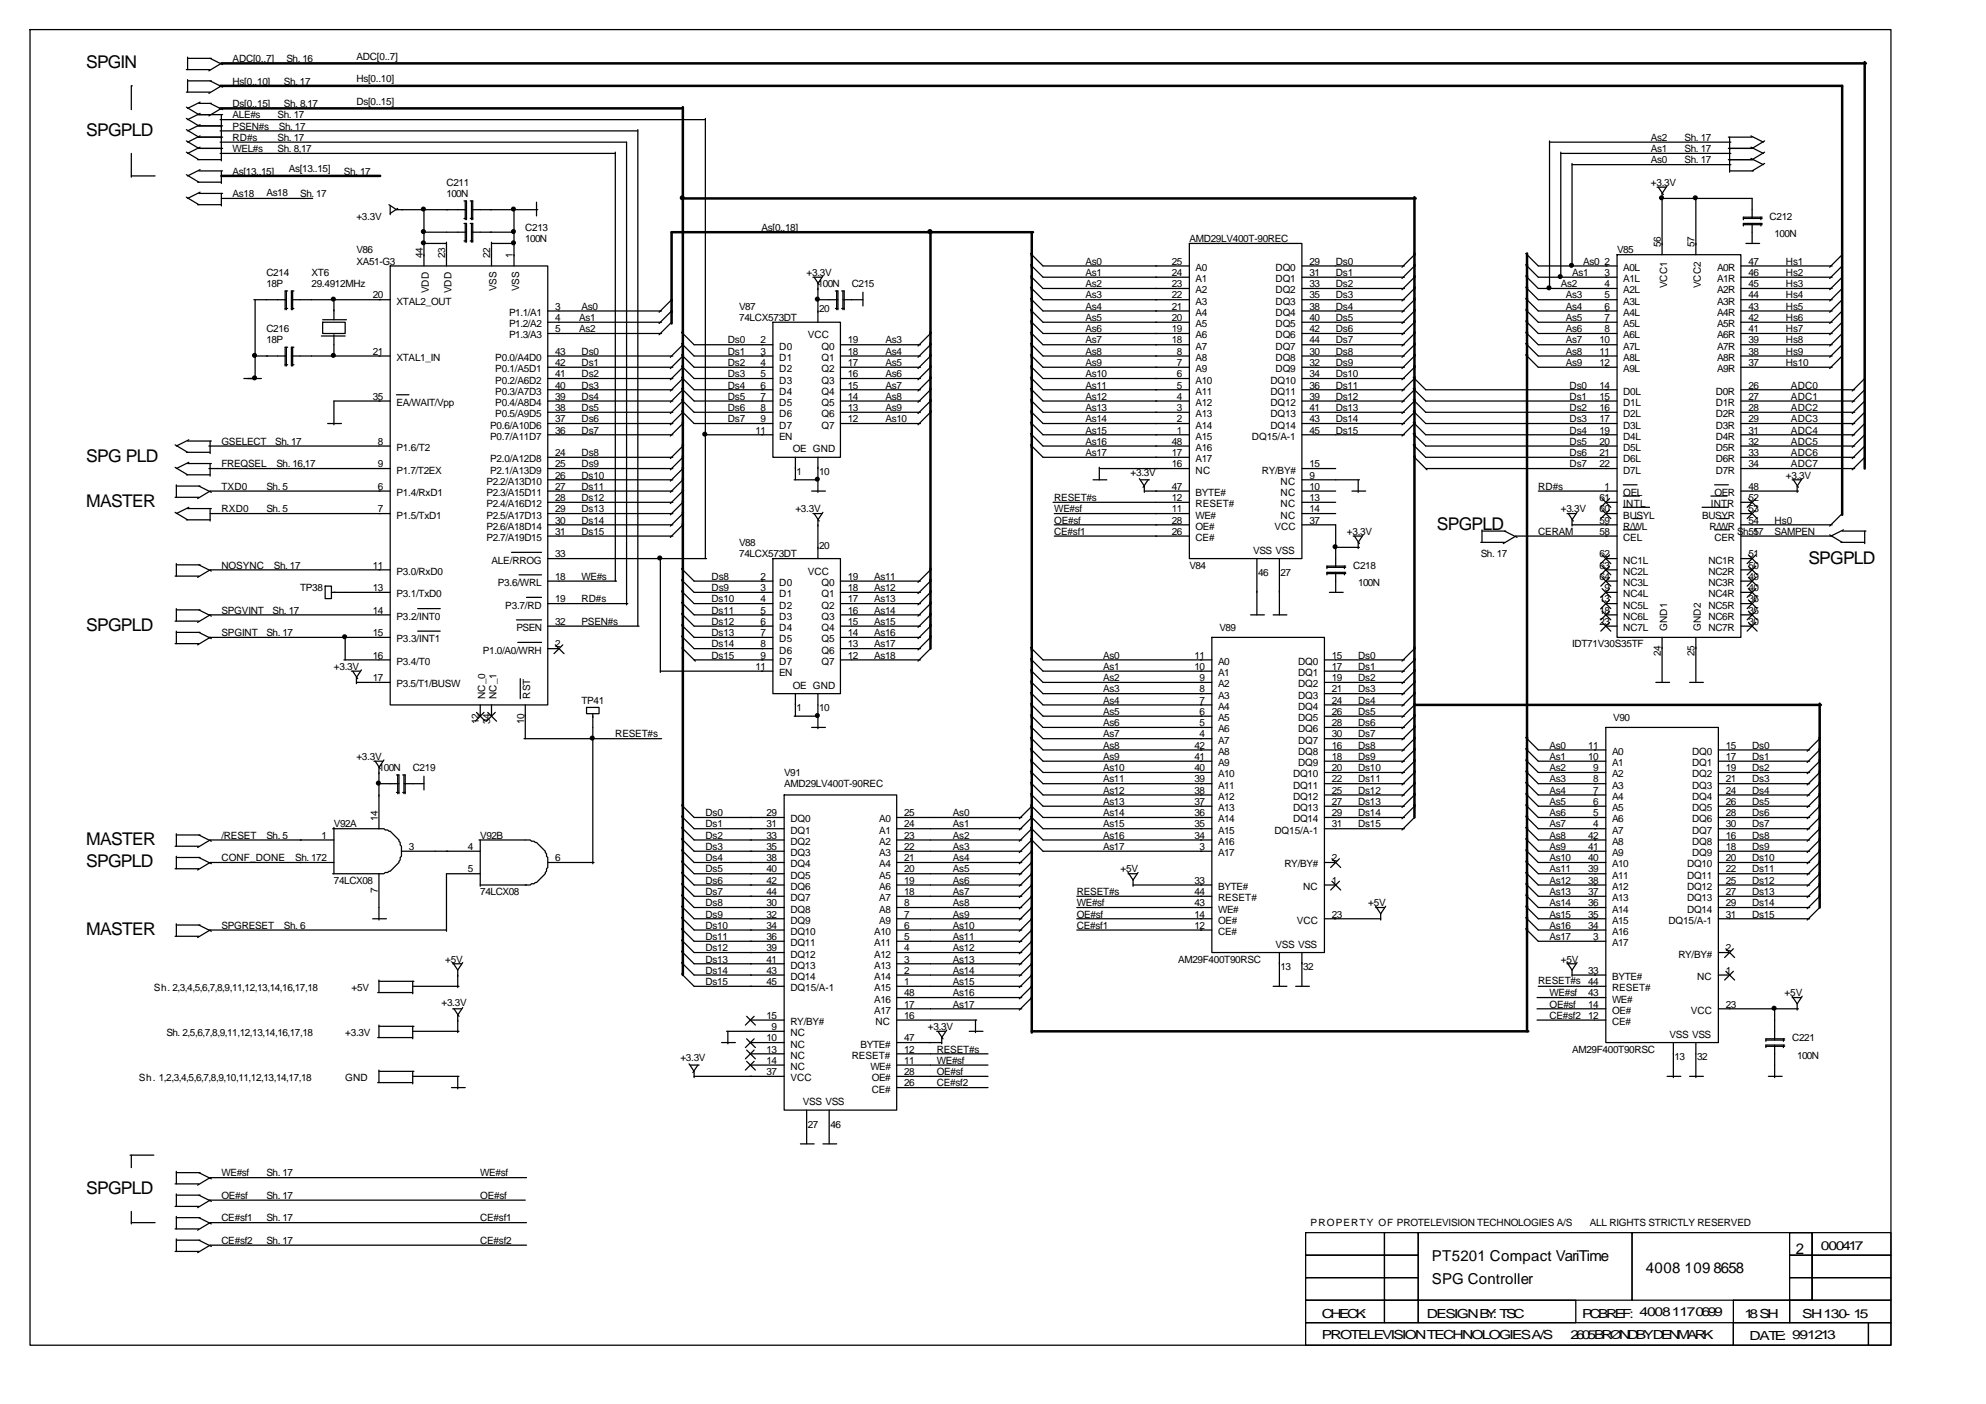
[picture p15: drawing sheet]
<svg xmlns="http://www.w3.org/2000/svg" width="420mm" height="297mm" viewBox="0 0 420 297" stroke-linecap="round" stroke-linejoin="round" font-family="sans-serif">
<defs><g id="words">
<g font-size="3.7">
<text x="18.3" y="14.5">SPGIN</text>
<text x="18.3" y="28.8">SPGPLD</text>
<text x="18.3" y="97.8">SPG PLD</text>
<text x="18.3" y="107.3">MASTER</text>
<text x="304" y="112.1">SPGPLD</text>
<text x="382.6" y="119.2">SPGPLD</text>
<text x="18.3" y="133.5">SPGPLD</text>
<text x="18.3" y="178.8">MASTER</text>
<text x="18.3" y="183.5">SPGPLD</text>
<text x="18.3" y="197.8">MASTER</text>
<text x="18.3" y="252.6">SPGPLD</text>
</g>
<g font-size="3.2">
<text x="302.9" y="266.9">PT5201 Compact VariTime</text>
<text x="348.2" y="269.3">4008 109</text>
<text x="362.5" y="269.3">8658</text>
<text x="379.9" y="265.3">2</text>
<text x="302.9" y="271.6">SPG Controller</text>
</g>
<g font-size="2.6">
<text x="385.2" y="264.5">000417</text>
<text x="279.7" y="278.8">CHECK:</text>
<text x="301.9" y="278.8">DESIGNBY: TSC</text>
<text x="334.7" y="278.8">PCB REF: 4008 1170699</text>
<text x="369.1" y="278.8">18SH</text>
<text x="381.3" y="278.8">SH 130 - 15</text>
<text x="279.7" y="283.3">PROTELEVISION TECHNOLOGIES A/S</text>
<text x="332.2" y="283.3">2605 BRØNDBY DENMARK</text>
<text x="370.2" y="283.5">DATE: 991213</text>
</g>
<g font-size="2.1">
<text x="49.2" y="17.9">Hs[0..10]</text>
<text x="49.2" y="13.1">ADC[0..7]</text>
<text x="60.1" y="17.9">Sh. 17</text>
<text x="60.6" y="13.1">Sh. 16</text>
<text x="75.4" y="17.4">Hs[0..10]</text>
<text x="75.4" y="12.6">ADC[0..7]</text>
<text x="49.2" y="22.7">Ds[0..15]</text>
<text x="60.1" y="22.7">Sh. 8,17</text>
<text x="75.4" y="22.1">Ds[0..15]</text>
<text x="49.2" y="29.8">RD#s</text>
<text x="49.2" y="27.4">PSEN#s</text>
<text x="49.2" y="25">ALE#s</text>
<text x="58.7" y="29.8">Sh. 17</text>
<text x="58.7" y="25">Sh. 17</text>
<text x="59" y="27.4">Sh. 17</text>
<text x="349.2" y="29.8">As2</text>
<text x="356.4" y="29.8">Sh. 17</text>
<text x="49.2" y="32.2">WEL#s</text>
<text x="58.7" y="32.2">Sh. 8,17</text>
<text x="349.2" y="32.2">As1</text>
<text x="349.2" y="34.6">As0</text>
<text x="356.4" y="32.2">Sh. 17</text>
<text x="356.4" y="34.6">Sh. 17</text>
<text x="49.2" y="37">As[13..15]</text>
<text x="49.2" y="41.7">As18</text>
<text x="56.4" y="41.5">As18</text>
<text x="61.1" y="36.4">As[13..15]</text>
<text x="63.5" y="41.7">Sh. 17</text>
<text x="72.8" y="37">Sh. 17</text>
<text x="94.5" y="39.3">C211</text>
<text x="94.5" y="41.7">100N</text>
<text x="349.2" y="39.3">+3.3V</text>
<text x="75.4" y="46.5">+3.3V</text>
<text x="374.4" y="46.5">C212</text>
<text x="75.4" y="53.6">V86</text>
<text x="111.1" y="48.9">C213</text>
<text x="111.1" y="51.2">100N</text>
<text x="161.1" y="48.9">As[0..18]</text>
<text x="251.6" y="51.2">AMD29LV400T-90REC</text>
<text x="342.1" y="53.6">V85</text>
<text x="351.4" y="52.3" transform="rotate(-90 351.4 52.3)">56</text>
<text x="358.5" y="52.3" transform="rotate(-90 358.5 52.3)">57</text>
<text x="375.4" y="50.2">100N</text>
<text x="56.4" y="58.4">C214</text>
<text x="65.9" y="58.4">XT6</text>
<text x="75.4" y="56">XA51-G3</text>
<text x="89.4" y="54.7" transform="rotate(-90 89.4 54.7)">44</text>
<text x="94.2" y="54.7" transform="rotate(-90 94.2 54.7)">23</text>
<text x="103.7" y="54.7" transform="rotate(-90 103.7 54.7)">22</text>
<text x="108.5" y="54.7" transform="rotate(-90 108.5 54.7)">1</text>
<text x="170.7" y="58.4">+3.3V</text>
<text x="229.7" y="56">As0</text>
<text x="229.7" y="58.4">As1</text>
<text x="247.9" y="56">25</text>
<text x="247.9" y="58.4">24</text>
<text x="252.9" y="57.3">A0</text>
<text x="252.9" y="59.7">A1</text>
<text x="269.9" y="57.3">DQ0</text>
<text x="269.9" y="59.7">DQ1</text>
<text x="277" y="56">29</text>
<text x="277" y="58.4">31</text>
<text x="282.6" y="56">Ds0</text>
<text x="282.6" y="58.4">Ds1</text>
<text x="332.6" y="58.4">As1</text>
<text x="335" y="56">As0</text>
<text x="339.5" y="56">2</text>
<text x="339.5" y="58.4">3</text>
<text x="343.4" y="57.3">A0L</text>
<text x="343.4" y="59.7">A1L</text>
<text x="363.3" y="59.7">A1R</text>
<text x="363.3" y="57.3">A0R</text>
<text x="369.9" y="58.4">46</text>
<text x="369.9" y="56">47</text>
<text x="377.8" y="56">Hs1</text>
<text x="377.8" y="58.4">Hs2</text>
<text x="56.4" y="60.8">18P</text>
<text x="65.9" y="60.8">29.4912MHz</text>
<text x="78.8" y="63.1">20</text>
<text x="83.9" y="64.5">XTAL2_OUT</text>
<text x="90.8" y="62.1" transform="rotate(-90 90.8 62.1)">VDD</text>
<text x="95.5" y="62.1" transform="rotate(-90 95.5 62.1)">VDD</text>
<text x="105" y="61.6" transform="rotate(-90 105 61.6)">VSS</text>
<text x="109.8" y="61.6" transform="rotate(-90 109.8 61.6)">VSS</text>
<text x="117.5" y="65.5">3</text>
<text x="123" y="65.5">As0</text>
<text x="156.4" y="65.5">V87</text>
<text x="173" y="60.8">100N</text>
<text x="180.2" y="60.8">C215</text>
<text x="229.7" y="63.1">As3</text>
<text x="229.7" y="60.8">As2</text>
<text x="229.7" y="65.5">As4</text>
<text x="247.9" y="60.8">23</text>
<text x="247.9" y="63.1">22</text>
<text x="247.9" y="65.5">21</text>
<text x="252.9" y="62.1">A2</text>
<text x="252.9" y="64.5">A3</text>
<text x="269.9" y="62.1">DQ2</text>
<text x="269.9" y="64.5">DQ3</text>
<text x="277" y="60.8">33</text>
<text x="277" y="63.1">35</text>
<text x="277" y="65.5">38</text>
<text x="282.6" y="65.5">Ds4</text>
<text x="282.6" y="63.1">Ds3</text>
<text x="282.6" y="60.8">Ds2</text>
<text x="330.2" y="60.8">As2</text>
<text x="331.3" y="63.1">As3</text>
<text x="331.3" y="65.5">As4</text>
<text x="339.5" y="60.8">4</text>
<text x="339.5" y="63.1">5</text>
<text x="339.5" y="65.5">6</text>
<text x="343.4" y="62.1">A2L</text>
<text x="343.4" y="64.5">A3L</text>
<text x="352.7" y="61" transform="rotate(-90 352.7 61)">VCC1</text>
<text x="359.8" y="61" transform="rotate(-90 359.8 61)">VCC2</text>
<text x="363.3" y="64.5">A3R</text>
<text x="363.3" y="62.1">A2R</text>
<text x="369.9" y="65.5">43</text>
<text x="369.9" y="63.1">44</text>
<text x="369.9" y="60.8">45</text>
<text x="377.8" y="63.1">Hs4</text>
<text x="377.8" y="65.5">Hs5</text>
<text x="377.8" y="60.8">Hs3</text>
<text x="56.4" y="70.3">C216</text>
<text x="107.7" y="66.9">P1.1/A1</text>
<text x="107.7" y="69.2">P1.2/A2</text>
<text x="107.7" y="71.6">P1.3/A3</text>
<text x="117.5" y="67.9">4</text>
<text x="117.5" y="70.3">5</text>
<text x="122.5" y="70.3">As2</text>
<text x="122.5" y="67.9">As1</text>
<text x="156.4" y="67.9">74LCX573DT</text>
<text x="170.9" y="71.6">VCC</text>
<text x="173.3" y="66.1">20</text>
<text x="229.7" y="67.9">As5</text>
<text x="229.7" y="70.3">As6</text>
<text x="247.9" y="67.9">20</text>
<text x="247.9" y="70.3">19</text>
<text x="252.9" y="66.9">A4</text>
<text x="252.9" y="69.2">A5</text>
<text x="252.9" y="71.6">A6</text>
<text x="269.9" y="66.9">DQ4</text>
<text x="269.9" y="69.2">DQ5</text>
<text x="269.9" y="71.6">DQ6</text>
<text x="277" y="67.9">40</text>
<text x="277" y="70.3">42</text>
<text x="282.6" y="67.9">Ds5</text>
<text x="282.6" y="70.3">Ds6</text>
<text x="331.3" y="67.9">As5</text>
<text x="331.3" y="70.3">As6</text>
<text x="339.5" y="67.9">7</text>
<text x="339.5" y="70.3">8</text>
<text x="343.4" y="66.9">A4L</text>
<text x="343.4" y="69.2">A5L</text>
<text x="343.4" y="71.6">A6L</text>
<text x="363.3" y="71.6">A6R</text>
<text x="363.3" y="69.2">A5R</text>
<text x="363.3" y="66.9">A4R</text>
<text x="369.9" y="70.3">41</text>
<text x="369.9" y="67.9">42</text>
<text x="377.8" y="67.9">Hs6</text>
<text x="377.8" y="70.3">Hs7</text>
<text x="56.4" y="72.7">18P</text>
<text x="78.8" y="75.1">21</text>
<text x="83.9" y="76.4">XTAL1_IN</text>
<text x="104.8" y="76.4">P0.0/A4D0</text>
<text x="117.5" y="77.4">42</text>
<text x="117.5" y="75.1">43</text>
<text x="123" y="75.1">Ds0</text>
<text x="123" y="77.4">Ds1</text>
<text x="154" y="75.1">Ds1</text>
<text x="154" y="72.7">Ds0</text>
<text x="154" y="77.4">Ds2</text>
<text x="160.9" y="72.7">2</text>
<text x="160.9" y="75.1">3</text>
<text x="160.9" y="77.4">4</text>
<text x="164.8" y="74">D0</text>
<text x="164.8" y="76.4">D1</text>
<text x="173.8" y="74">Q0</text>
<text x="173.8" y="76.4">Q1</text>
<text x="179.4" y="72.7">19</text>
<text x="179.4" y="75.1">18</text>
<text x="179.4" y="77.4">17</text>
<text x="187.3" y="75.1">As4</text>
<text x="187.3" y="77.4">As5</text>
<text x="187.3" y="72.7">As3</text>
<text x="229.7" y="72.7">As7</text>
<text x="229.7" y="75.1">As8</text>
<text x="229.7" y="77.4">As9</text>
<text x="247.9" y="72.7">18</text>
<text x="249" y="75.1">8</text>
<text x="249" y="77.4">7</text>
<text x="252.9" y="74">A7</text>
<text x="252.9" y="76.4">A8</text>
<text x="269.9" y="74">DQ7</text>
<text x="269.9" y="76.4">DQ8</text>
<text x="277" y="72.7">44</text>
<text x="277" y="75.1">30</text>
<text x="277" y="77.4">32</text>
<text x="282.6" y="77.4">Ds9</text>
<text x="282.6" y="75.1">Ds8</text>
<text x="282.6" y="72.7">Ds7</text>
<text x="331.3" y="72.7">As7</text>
<text x="331.3" y="75.1">As8</text>
<text x="331.3" y="77.4">As9</text>
<text x="338.4" y="72.7">10</text>
<text x="338.4" y="75.1">11</text>
<text x="338.4" y="77.4">12</text>
<text x="343.4" y="74">A7L</text>
<text x="343.4" y="76.4">A8L</text>
<text x="363.3" y="76.4">A8R</text>
<text x="363.3" y="74">A7R</text>
<text x="369.9" y="77.4">37</text>
<text x="369.9" y="75.1">38</text>
<text x="369.9" y="72.7">39</text>
<text x="377.8" y="72.7">Hs8</text>
<text x="377.8" y="77.4">Hs10</text>
<text x="377.8" y="75.1">Hs9</text>
<text x="104.8" y="83.5">P0.3/A7D3</text>
<text x="104.8" y="81.1">P0.2/A6D2</text>
<text x="104.8" y="78.8">P0.1/A5D1</text>
<text x="117.5" y="82.2">40</text>
<text x="117.5" y="79.8">41</text>
<text x="123" y="82.2">Ds3</text>
<text x="123" y="79.8">Ds2</text>
<text x="154" y="82.2">Ds4</text>
<text x="154" y="79.8">Ds3</text>
<text x="160.9" y="79.8">5</text>
<text x="160.9" y="82.2">6</text>
<text x="164.8" y="78.8">D2</text>
<text x="164.8" y="81.1">D3</text>
<text x="164.8" y="83.5">D4</text>
<text x="173.8" y="78.8">Q2</text>
<text x="173.8" y="81.1">Q3</text>
<text x="173.8" y="83.5">Q4</text>
<text x="179.4" y="79.8">16</text>
<text x="179.4" y="82.2">15</text>
<text x="187.3" y="82.2">As7</text>
<text x="187.3" y="79.8">As6</text>
<text x="229.7" y="79.8">As10</text>
<text x="229.7" y="82.2">As11</text>
<text x="249" y="79.8">6</text>
<text x="249" y="82.2">5</text>
<text x="252.9" y="78.8">A9</text>
<text x="252.9" y="81.1">A10</text>
<text x="252.9" y="83.5">A11</text>
<text x="268.8" y="81.1">DQ10</text>
<text x="268.8" y="83.5">DQ11</text>
<text x="269.9" y="78.8">DQ9</text>
<text x="277" y="79.8">34</text>
<text x="277" y="82.2">36</text>
<text x="282.6" y="82.2">Ds11</text>
<text x="282.6" y="79.8">Ds10</text>
<text x="332.1" y="82.2">Ds0</text>
<text x="338.4" y="82.2">14</text>
<text x="343.4" y="78.8">A9L</text>
<text x="343.4" y="83.5">D0L</text>
<text x="363" y="83.5">D0R</text>
<text x="363.3" y="78.8">A9R</text>
<text x="369.9" y="82.2">26</text>
<text x="378.9" y="82.2">ADC0</text>
<text x="78.8" y="84.6">35</text>
<text x="83.9" y="85.9">EA/WAIT/Vpp</text>
<text x="104.8" y="88.3">P0.5/A9D5</text>
<text x="104.8" y="85.9">P0.4/A8D4</text>
<text x="117.5" y="89.3">37</text>
<text x="117.5" y="87">38</text>
<text x="117.5" y="84.6">39</text>
<text x="123" y="84.6">Ds4</text>
<text x="123" y="87">Ds5</text>
<text x="123" y="89.3">Ds6</text>
<text x="154" y="87">Ds6</text>
<text x="154" y="84.6">Ds5</text>
<text x="154" y="89.3">Ds7</text>
<text x="160.9" y="84.6">7</text>
<text x="160.9" y="87">8</text>
<text x="160.9" y="89.3">9</text>
<text x="164.8" y="85.9">D5</text>
<text x="164.8" y="88.3">D6</text>
<text x="173.8" y="85.9">Q5</text>
<text x="173.8" y="88.3">Q6</text>
<text x="179.4" y="84.6">14</text>
<text x="179.4" y="87">13</text>
<text x="179.4" y="89.3">12</text>
<text x="187.3" y="84.6">As8</text>
<text x="187.3" y="89.3">As10</text>
<text x="187.3" y="87">As9</text>
<text x="229.7" y="84.6">As12</text>
<text x="229.7" y="89.3">As14</text>
<text x="229.7" y="87">As13</text>
<text x="249" y="84.6">4</text>
<text x="249" y="87">3</text>
<text x="249" y="89.3">2</text>
<text x="252.9" y="85.9">A12</text>
<text x="252.9" y="88.3">A13</text>
<text x="268.8" y="85.9">DQ12</text>
<text x="268.8" y="88.3">DQ13</text>
<text x="277" y="84.6">39</text>
<text x="277" y="87">41</text>
<text x="277" y="89.3">43</text>
<text x="282.6" y="89.3">Ds14</text>
<text x="282.6" y="87">Ds13</text>
<text x="282.6" y="84.6">Ds12</text>
<text x="332.1" y="89.3">Ds3</text>
<text x="332.1" y="84.6">Ds1</text>
<text x="332.1" y="87">Ds2</text>
<text x="338.4" y="84.6">15</text>
<text x="338.4" y="87">16</text>
<text x="338.4" y="89.3">17</text>
<text x="343.4" y="85.9">D1L</text>
<text x="343.4" y="88.3">D2L</text>
<text x="363" y="85.9">D1R</text>
<text x="363" y="88.3">D2R</text>
<text x="369.9" y="84.6">27</text>
<text x="369.9" y="87">28</text>
<text x="369.9" y="89.3">29</text>
<text x="378.9" y="84.6">ADC1</text>
<text x="378.9" y="89.3">ADC3</text>
<text x="378.9" y="87">ADC2</text>
<text x="46.8" y="94.1">GSELECT</text>
<text x="58.2" y="94.1">Sh. 17</text>
<text x="79.9" y="94.1">8</text>
<text x="83.9" y="95.4">P1.6/T2</text>
<text x="103.7" y="93">P0.7/A11D7</text>
<text x="103.7" y="90.7">P0.6/A10D6</text>
<text x="117.5" y="91.7">36</text>
<text x="123" y="91.7">Ds7</text>
<text x="159.8" y="91.7">11</text>
<text x="164.8" y="90.7">D7</text>
<text x="164.8" y="93">EN</text>
<text x="167.7" y="95.7">OE GND</text>
<text x="173.8" y="90.7">Q7</text>
<text x="229.7" y="91.7">As15</text>
<text x="229.7" y="94.1">As16</text>
<text x="247.9" y="94.1">48</text>
<text x="249" y="91.7">1</text>
<text x="252.9" y="90.7">A14</text>
<text x="252.9" y="93">A15</text>
<text x="252.9" y="95.4">A16</text>
<text x="264.8" y="93">DQ15/A-1</text>
<text x="268.8" y="90.7">DQ14</text>
<text x="277" y="91.7">45</text>
<text x="282.6" y="91.7">Ds15</text>
<text x="332.1" y="91.7">Ds4</text>
<text x="332.1" y="94.1">Ds5</text>
<text x="338.4" y="91.7">19</text>
<text x="338.4" y="94.1">20</text>
<text x="343.4" y="90.7">D3L</text>
<text x="343.4" y="93">D4L</text>
<text x="343.4" y="95.4">D5L</text>
<text x="363" y="90.7">D3R</text>
<text x="363" y="93">D4R</text>
<text x="363" y="95.4">D5R</text>
<text x="369.9" y="91.7">31</text>
<text x="369.9" y="94.1">32</text>
<text x="378.9" y="94.1">ADC5</text>
<text x="378.9" y="91.7">ADC4</text>
<text x="46.8" y="98.9">FREQSEL</text>
<text x="58.5" y="98.9">Sh. 16,17</text>
<text x="79.9" y="98.9">9</text>
<text x="83.9" y="100.2">P1.7/T2EX</text>
<text x="103.7" y="97.8">P2.0/A12D8</text>
<text x="103.7" y="100.2">P2.1/A13D9</text>
<text x="117.5" y="96.5">24</text>
<text x="117.5" y="98.9">25</text>
<text x="117.5" y="101.2">26</text>
<text x="123" y="96.5">Ds8</text>
<text x="123" y="101.2">Ds10</text>
<text x="123" y="98.9">Ds9</text>
<text x="168.5" y="100.5">1</text>
<text x="173.3" y="100.5">10</text>
<text x="229.7" y="96.5">As17</text>
<text x="239.2" y="100.7">+3.3V</text>
<text x="247.9" y="96.5">17</text>
<text x="247.9" y="98.9">16</text>
<text x="252.9" y="97.8">A17</text>
<text x="252.9" y="100.2">NC</text>
<text x="267" y="100.2">RY/BY#</text>
<text x="277" y="98.9">15</text>
<text x="277" y="101.2">9</text>
<text x="332.1" y="96.5">Ds6</text>
<text x="332.1" y="98.9">Ds7</text>
<text x="338.4" y="96.5">21</text>
<text x="338.4" y="98.9">22</text>
<text x="343.4" y="97.8">D6L</text>
<text x="343.4" y="100.2">D7L</text>
<text x="363" y="97.8">D6R</text>
<text x="363" y="100.2">D7R</text>
<text x="369.9" y="96.5">33</text>
<text x="369.9" y="98.9">34</text>
<text x="377.8" y="101.2">+3.3V</text>
<text x="378.9" y="98.9">ADC7</text>
<text x="378.9" y="96.5">ADC6</text>
<text x="46.8" y="103.6">TXD0</text>
<text x="56.4" y="103.6">Sh. 5</text>
<text x="79.9" y="103.6">6</text>
<text x="83.9" y="105">P1.4/RxD1</text>
<text x="102.9" y="102.6">P2.2/A13D10</text>
<text x="102.9" y="105">P2.3/A15D11</text>
<text x="102.9" y="107.3">P2.4/A16D12</text>
<text x="117.5" y="103.6">27</text>
<text x="117.5" y="106">28</text>
<text x="123" y="103.6">Ds11</text>
<text x="123" y="106">Ds12</text>
<text x="223" y="106">RESET#s</text>
<text x="247.9" y="106">12</text>
<text x="247.9" y="103.6">47</text>
<text x="252.9" y="107.3">RESET#</text>
<text x="252.9" y="105">BYTE#</text>
<text x="270.9" y="102.6">NC</text>
<text x="270.9" y="105">NC</text>
<text x="270.9" y="107.3">NC</text>
<text x="277" y="103.6">10</text>
<text x="277" y="106">13</text>
<text x="325.4" y="103.6">RD#s</text>
<text x="338.4" y="106">61</text>
<text x="339.5" y="103.6">1</text>
<text x="343.4" y="105">OEL</text>
<text x="343.4" y="107.3">INTL</text>
<text x="361.9" y="107.3">INTR</text>
<text x="362.7" y="105">OER</text>
<text x="369.9" y="103.6">48</text>
<text x="369.9" y="106">52</text>
<text x="46.8" y="108.4">RXD0</text>
<text x="56.4" y="108.4">Sh. 5</text>
<text x="79.9" y="108.4">7</text>
<text x="83.9" y="109.7">P1.5/TxD1</text>
<text x="102.9" y="109.7">P2.5/A17D13</text>
<text x="102.9" y="112.1">P2.6/A18D14</text>
<text x="117.5" y="108.4">29</text>
<text x="117.5" y="110.8">30</text>
<text x="117.5" y="113.2">31</text>
<text x="123" y="113.2">Ds15</text>
<text x="123" y="108.4">Ds13</text>
<text x="123" y="110.8">Ds14</text>
<text x="168.3" y="108.4">+3.3V</text>
<text x="223" y="110.8">OE#sf</text>
<text x="223" y="113.2">CE#sf1</text>
<text x="223" y="108.4">WE#sf</text>
<text x="247.9" y="113.2">26</text>
<text x="247.9" y="110.8">28</text>
<text x="247.9" y="108.4">11</text>
<text x="252.9" y="112.1">OE#</text>
<text x="252.9" y="109.7">WE#</text>
<text x="269.6" y="112.1">VCC</text>
<text x="270.9" y="109.7">NC</text>
<text x="277" y="110.8">37</text>
<text x="277" y="108.4">14</text>
<text x="285" y="113.2">+3.3V</text>
<text x="325.4" y="113.2">CERAM</text>
<text x="330.2" y="108.4">+3.3V</text>
<text x="338.4" y="108.4">60</text>
<text x="338.4" y="110.8">59</text>
<text x="338.4" y="113.2">58</text>
<text x="343.4" y="109.7">BUSYL</text>
<text x="343.4" y="112.1">R/WL</text>
<text x="360.1" y="109.7">BUSYR</text>
<text x="361.7" y="112.1">R/WR</text>
<text x="367.5" y="113.2">Sh. 17</text>
<text x="369.9" y="108.4">53</text>
<text x="369.9" y="110.8">54</text>
<text x="369.9" y="113.2">55</text>
<text x="375.4" y="110.8">Hs0</text>
<text x="375.4" y="113.2">SAMPEN</text>
<text x="102.9" y="114.5">P2.7/A19D15</text>
<text x="104" y="119.2">ALE/RROG</text>
<text x="117.5" y="117.9">33</text>
<text x="156.4" y="115.5">V88</text>
<text x="156.4" y="117.9">74LCX573DT</text>
<text x="173.3" y="116.1">20</text>
<text x="252.9" y="114.5">CE#</text>
<text x="265.1" y="117.1">VSS VSS</text>
<text x="313.3" y="117.9">Sh. 17</text>
<text x="338.4" y="117.9">62</text>
<text x="343.4" y="114.5">CEL</text>
<text x="343.4" y="119.2">NC1L</text>
<text x="361.4" y="119.2">NC1R</text>
<text x="362.7" y="114.5">CER</text>
<text x="369.9" y="117.9">51</text>
<text x="46.8" y="120.3">NOSYNC</text>
<text x="57.9" y="120.3">Sh. 17</text>
<text x="63.5" y="125.1">TP38</text>
<text x="78.8" y="125.1">13</text>
<text x="78.8" y="120.3">11</text>
<text x="83.9" y="121.6">P3.0/RxD0</text>
<text x="105.3" y="124">P3.6/WRL</text>
<text x="117.5" y="122.7">18</text>
<text x="123" y="122.7">WE#s</text>
<text x="150.5" y="125.1">Ds9</text>
<text x="150.5" y="122.7">Ds8</text>
<text x="160.9" y="122.7">2</text>
<text x="160.9" y="125.1">3</text>
<text x="164.8" y="124">D0</text>
<text x="170.9" y="121.6">VCC</text>
<text x="173.8" y="124">Q0</text>
<text x="179.4" y="122.7">19</text>
<text x="179.4" y="125.1">18</text>
<text x="184.9" y="122.7">As11</text>
<text x="184.9" y="125.1">As12</text>
<text x="251.6" y="120.3">V84</text>
<text x="266.2" y="121.9">46</text>
<text x="270.9" y="121.9">27</text>
<text x="286.3" y="120.3">C218</text>
<text x="287.3" y="124">100N</text>
<text x="338.4" y="120.3">63</text>
<text x="338.4" y="122.7">64</text>
<text x="339.5" y="125.1">9</text>
<text x="343.4" y="121.6">NC2L</text>
<text x="343.4" y="124">NC3L</text>
<text x="361.4" y="121.6">NC2R</text>
<text x="361.4" y="124">NC3R</text>
<text x="369.9" y="120.3">50</text>
<text x="369.9" y="122.7">49</text>
<text x="369.9" y="125.1">40</text>
<text x="46.8" y="129.8">SPGVINT</text>
<text x="57.7" y="129.8">Sh. 17</text>
<text x="78.8" y="129.8">14</text>
<text x="83.9" y="126.4">P3.1/TxD0</text>
<text x="83.9" y="131.1">P3.2/INT0</text>
<text x="106.9" y="128.8">P3.7/RD</text>
<text x="117.5" y="127.4">19</text>
<text x="123" y="127.4">RD#s</text>
<text x="150.5" y="127.4">Ds10</text>
<text x="150.5" y="129.8">Ds11</text>
<text x="160.9" y="127.4">4</text>
<text x="160.9" y="129.8">5</text>
<text x="164.8" y="126.4">D1</text>
<text x="164.8" y="128.8">D2</text>
<text x="164.8" y="131.1">D3</text>
<text x="173.8" y="126.4">Q1</text>
<text x="173.8" y="128.8">Q2</text>
<text x="173.8" y="131.1">Q3</text>
<text x="179.4" y="127.4">17</text>
<text x="179.4" y="129.8">16</text>
<text x="184.9" y="129.8">As14</text>
<text x="184.9" y="127.4">As13</text>
<text x="338.4" y="127.4">13</text>
<text x="338.4" y="129.8">18</text>
<text x="343.4" y="126.4">NC4L</text>
<text x="343.4" y="128.8">NC5L</text>
<text x="343.4" y="131.1">NC6L</text>
<text x="361.4" y="126.4">NC4R</text>
<text x="361.4" y="128.8">NC5R</text>
<text x="361.4" y="131.1">NC6R</text>
<text x="369.9" y="127.4">36</text>
<text x="369.9" y="129.8">35</text>
<text x="46.8" y="134.6">SPGINT</text>
<text x="56.4" y="134.6">Sh. 17</text>
<text x="78.8" y="134.6">15</text>
<text x="83.9" y="135.9">P3.3/INT1</text>
<text x="109.3" y="133.5">PSEN</text>
<text x="117.5" y="137">2</text>
<text x="117.5" y="132.2">32</text>
<text x="123" y="132.2">PSEN#s</text>
<text x="150.5" y="134.6">Ds13</text>
<text x="150.5" y="137">Ds14</text>
<text x="150.5" y="132.2">Ds12</text>
<text x="160.9" y="132.2">6</text>
<text x="160.9" y="134.6">7</text>
<text x="160.9" y="137">8</text>
<text x="164.8" y="133.5">D4</text>
<text x="164.8" y="135.9">D5</text>
<text x="173.8" y="133.5">Q4</text>
<text x="173.8" y="135.9">Q5</text>
<text x="179.4" y="132.2">15</text>
<text x="179.4" y="134.6">14</text>
<text x="179.4" y="137">13</text>
<text x="184.9" y="134.6">As16</text>
<text x="184.9" y="137">As17</text>
<text x="184.9" y="132.2">As15</text>
<text x="258" y="133.5">V89</text>
<text x="332.6" y="137">IDT71V30S35TF</text>
<text x="338.4" y="132.2">23</text>
<text x="343.4" y="133.5">NC7L</text>
<text x="352.7" y="133.5" transform="rotate(-90 352.7 133.5)">GND1</text>
<text x="359.8" y="133.5" transform="rotate(-90 359.8 133.5)">GND2</text>
<text x="361.4" y="133.5">NC7R</text>
<text x="369.9" y="132.2">30</text>
<text x="70.6" y="141.7">+3.3V</text>
<text x="78.8" y="139.3">16</text>
<text x="83.9" y="140.7">P3.4/T0</text>
<text x="102.1" y="138.3">P1.0/A0/WRH</text>
<text x="150.5" y="139.3">Ds15</text>
<text x="159.8" y="141.7">11</text>
<text x="160.9" y="139.3">9</text>
<text x="164.8" y="138.3">D6</text>
<text x="164.8" y="140.7">D7</text>
<text x="164.8" y="143.1">EN</text>
<text x="173.8" y="138.3">Q6</text>
<text x="173.8" y="140.7">Q7</text>
<text x="179.4" y="139.3">12</text>
<text x="184.9" y="139.3">As18</text>
<text x="233.4" y="139.3">As0</text>
<text x="233.4" y="141.7">As1</text>
<text x="252.7" y="139.3">11</text>
<text x="252.7" y="141.7">10</text>
<text x="257.7" y="140.7">A0</text>
<text x="257.7" y="143.1">A1</text>
<text x="274.6" y="140.7">DQ0</text>
<text x="274.6" y="143.1">DQ1</text>
<text x="281.8" y="139.3">15</text>
<text x="281.8" y="141.7">17</text>
<text x="287.3" y="141.7">Ds1</text>
<text x="287.3" y="139.3">Ds0</text>
<text x="351.4" y="138.8" transform="rotate(-90 351.4 138.8)">24</text>
<text x="358.5" y="138.8" transform="rotate(-90 358.5 138.8)">25</text>
<text x="78.8" y="144.1">17</text>
<text x="83.9" y="145.4">P3.5/T1/BUSW</text>
<text x="102.7" y="147.8" transform="rotate(-90 102.7 147.8)">NC_0</text>
<text x="105" y="147.8" transform="rotate(-90 105 147.8)">NC_1</text>
<text x="112.2" y="147.8" transform="rotate(-90 112.2 147.8)">RST</text>
<text x="123" y="148.9">TP41</text>
<text x="167.7" y="145.7">OE GND</text>
<text x="233.4" y="146.5">As3</text>
<text x="233.4" y="144.1">As2</text>
<text x="233.4" y="148.9">As4</text>
<text x="253.7" y="144.1">9</text>
<text x="253.7" y="146.5">8</text>
<text x="253.7" y="148.9">7</text>
<text x="257.7" y="145.4">A2</text>
<text x="257.7" y="147.8">A3</text>
<text x="274.6" y="145.4">DQ2</text>
<text x="274.6" y="147.8">DQ3</text>
<text x="281.8" y="144.1">19</text>
<text x="281.8" y="146.5">21</text>
<text x="281.8" y="148.9">24</text>
<text x="287.3" y="148.9">Ds4</text>
<text x="287.3" y="146.5">Ds3</text>
<text x="287.3" y="144.1">Ds2</text>
<text x="101.3" y="153.1" transform="rotate(-90 101.3 153.1)">12</text>
<text x="103.7" y="153.1" transform="rotate(-90 103.7 153.1)">34</text>
<text x="110.9" y="153.1" transform="rotate(-90 110.9 153.1)">10</text>
<text x="168.5" y="150.5">1</text>
<text x="173.3" y="150.5">10</text>
<text x="233.4" y="153.6">As6</text>
<text x="233.4" y="151.3">As5</text>
<text x="253.7" y="151.3">6</text>
<text x="253.7" y="153.6">5</text>
<text x="257.7" y="150.2">A4</text>
<text x="257.7" y="152.6">A5</text>
<text x="257.7" y="155">A6</text>
<text x="274.6" y="150.2">DQ4</text>
<text x="274.6" y="152.6">DQ5</text>
<text x="274.6" y="155">DQ6</text>
<text x="281.8" y="151.3">26</text>
<text x="281.8" y="153.6">28</text>
<text x="287.3" y="151.3">Ds5</text>
<text x="287.3" y="153.6">Ds6</text>
<text x="341.3" y="152.6">V90</text>
<text x="75.4" y="160.8">+3.3V</text>
<text x="130.2" y="156">RESET#s</text>
<text x="233.4" y="156">As7</text>
<text x="233.4" y="158.4">As8</text>
<text x="233.4" y="160.8">As9</text>
<text x="252.7" y="158.4">42</text>
<text x="252.7" y="160.8">41</text>
<text x="253.7" y="156">4</text>
<text x="257.7" y="157.3">A7</text>
<text x="257.7" y="159.7">A8</text>
<text x="274.6" y="157.3">DQ7</text>
<text x="274.6" y="159.7">DQ8</text>
<text x="281.8" y="156">30</text>
<text x="281.8" y="158.4">16</text>
<text x="281.8" y="160.8">18</text>
<text x="287.3" y="158.4">Ds8</text>
<text x="287.3" y="156">Ds7</text>
<text x="287.3" y="160.8">Ds9</text>
<text x="327.8" y="160.8">As1</text>
<text x="327.8" y="158.4">As0</text>
<text x="336" y="158.4">11</text>
<text x="336" y="160.8">10</text>
<text x="341" y="159.7">A0</text>
<text x="358" y="159.7">DQ0</text>
<text x="365.1" y="158.4">15</text>
<text x="365.1" y="160.8">17</text>
<text x="370.7" y="160.8">Ds1</text>
<text x="370.7" y="158.4">Ds0</text>
<text x="80.2" y="163.2">100N</text>
<text x="87.3" y="163.2">C219</text>
<text x="165.9" y="164.2">V91</text>
<text x="165.9" y="166.6">AMD29LV400T-90REC</text>
<text x="233.4" y="165.5">As11</text>
<text x="233.4" y="163.2">As10</text>
<text x="233.4" y="167.9">As12</text>
<text x="252.7" y="163.2">40</text>
<text x="252.7" y="165.5">39</text>
<text x="252.7" y="167.9">38</text>
<text x="257.7" y="162.1">A9</text>
<text x="257.7" y="164.5">A10</text>
<text x="257.7" y="166.9">A11</text>
<text x="273.6" y="164.5">DQ10</text>
<text x="273.6" y="166.9">DQ11</text>
<text x="274.6" y="162.1">DQ9</text>
<text x="281.8" y="163.2">20</text>
<text x="281.8" y="165.5">22</text>
<text x="281.8" y="167.9">25</text>
<text x="287.3" y="167.9">Ds12</text>
<text x="287.3" y="165.5">Ds11</text>
<text x="287.3" y="163.2">Ds10</text>
<text x="327.8" y="163.2">As2</text>
<text x="327.8" y="165.5">As3</text>
<text x="327.8" y="167.9">As4</text>
<text x="337.1" y="163.2">9</text>
<text x="337.1" y="165.5">8</text>
<text x="337.1" y="167.9">7</text>
<text x="341" y="162.1">A1</text>
<text x="341" y="164.5">A2</text>
<text x="341" y="166.9">A3</text>
<text x="358" y="162.1">DQ1</text>
<text x="358" y="164.5">DQ2</text>
<text x="358" y="166.9">DQ3</text>
<text x="365.1" y="163.2">19</text>
<text x="365.1" y="165.5">21</text>
<text x="365.1" y="167.9">24</text>
<text x="370.7" y="167.9">Ds4</text>
<text x="370.7" y="165.5">Ds3</text>
<text x="370.7" y="163.2">Ds2</text>
<text x="79.9" y="173.7" transform="rotate(-90 79.9 173.7)">14</text>
<text x="149.2" y="172.7">Ds0</text>
<text x="162.2" y="172.7">29</text>
<text x="191.3" y="172.7">25</text>
<text x="201.6" y="172.7">As0</text>
<text x="233.4" y="172.7">As14</text>
<text x="233.4" y="170.3">As13</text>
<text x="252.7" y="170.3">37</text>
<text x="252.7" y="172.7">36</text>
<text x="257.7" y="169.2">A12</text>
<text x="257.7" y="171.6">A13</text>
<text x="273.6" y="169.2">DQ12</text>
<text x="273.6" y="171.6">DQ13</text>
<text x="281.8" y="170.3">27</text>
<text x="281.8" y="172.7">29</text>
<text x="287.3" y="170.3">Ds13</text>
<text x="287.3" y="172.7">Ds14</text>
<text x="327.8" y="170.3">As5</text>
<text x="327.8" y="172.7">As6</text>
<text x="337.1" y="170.3">6</text>
<text x="337.1" y="172.7">5</text>
<text x="341" y="169.2">A4</text>
<text x="341" y="171.6">A5</text>
<text x="358" y="169.2">DQ4</text>
<text x="358" y="171.6">DQ5</text>
<text x="365.1" y="170.3">26</text>
<text x="365.1" y="172.7">28</text>
<text x="370.7" y="170.3">Ds5</text>
<text x="370.7" y="172.7">Ds6</text>
<text x="46.8" y="177.4">/RESET</text>
<text x="56.4" y="177.4">Sh. 5</text>
<text x="68" y="177.4">1</text>
<text x="70.6" y="175.1">V92A</text>
<text x="86.5" y="179.8">3</text>
<text x="99" y="179.8">4</text>
<text x="101.6" y="177.4">V92B</text>
<text x="149.2" y="175.1">Ds1</text>
<text x="149.2" y="177.4">Ds2</text>
<text x="149.2" y="179.8">Ds3</text>
<text x="162.2" y="175.1">31</text>
<text x="162.2" y="177.4">33</text>
<text x="162.2" y="179.8">35</text>
<text x="167.2" y="174">DQ0</text>
<text x="167.2" y="176.4">DQ1</text>
<text x="167.2" y="178.8">DQ2</text>
<text x="186" y="174">A0</text>
<text x="186" y="176.4">A1</text>
<text x="186" y="178.8">A2</text>
<text x="191.3" y="175.1">24</text>
<text x="191.3" y="177.4">23</text>
<text x="191.3" y="179.8">22</text>
<text x="201.6" y="177.4">As2</text>
<text x="201.6" y="175.1">As1</text>
<text x="201.6" y="179.8">As3</text>
<text x="233.4" y="179.8">As17</text>
<text x="233.4" y="177.4">As16</text>
<text x="233.4" y="175.1">As15</text>
<text x="252.7" y="175.1">35</text>
<text x="252.7" y="177.4">34</text>
<text x="253.7" y="179.8">3</text>
<text x="257.7" y="174">A14</text>
<text x="257.7" y="176.4">A15</text>
<text x="257.7" y="178.8">A16</text>
<text x="269.6" y="176.4">DQ15/A-1</text>
<text x="273.6" y="174">DQ14</text>
<text x="281.8" y="175.1">31</text>
<text x="287.3" y="175.1">Ds15</text>
<text x="327.8" y="177.4">As8</text>
<text x="327.8" y="179.8">As9</text>
<text x="327.8" y="175.1">As7</text>
<text x="336" y="177.4">42</text>
<text x="336" y="179.8">41</text>
<text x="337.1" y="175.1">4</text>
<text x="341" y="174">A6</text>
<text x="341" y="176.4">A7</text>
<text x="341" y="178.8">A8</text>
<text x="358" y="174">DQ6</text>
<text x="358" y="176.4">DQ7</text>
<text x="358" y="178.8">DQ8</text>
<text x="365.1" y="175.1">30</text>
<text x="365.1" y="177.4">16</text>
<text x="365.1" y="179.8">18</text>
<text x="370.7" y="175.1">Ds7</text>
<text x="370.7" y="177.4">Ds8</text>
<text x="370.7" y="179.8">Ds9</text>
<text x="46.8" y="182.2">CONF_DONE</text>
<text x="62.4" y="182.2">Sh. 172</text>
<text x="99" y="184.6">5</text>
<text x="117.5" y="182.2">6</text>
<text x="149.2" y="182.2">Ds4</text>
<text x="149.2" y="184.6">Ds5</text>
<text x="162.2" y="182.2">38</text>
<text x="162.2" y="184.6">40</text>
<text x="167.2" y="181.2">DQ3</text>
<text x="167.2" y="183.5">DQ4</text>
<text x="167.2" y="185.9">DQ5</text>
<text x="186" y="181.2">A3</text>
<text x="186" y="183.5">A4</text>
<text x="186" y="185.9">A5</text>
<text x="191.3" y="182.2">21</text>
<text x="191.3" y="184.6">20</text>
<text x="201.6" y="184.6">As5</text>
<text x="201.6" y="182.2">As4</text>
<text x="237.1" y="184.6">+5V</text>
<text x="257.7" y="181.2">A17</text>
<text x="271.7" y="183.5">RY/BY#</text>
<text x="281.8" y="182.2">2</text>
<text x="327.8" y="182.2">As10</text>
<text x="327.8" y="184.6">As11</text>
<text x="336" y="182.2">40</text>
<text x="336" y="184.6">39</text>
<text x="341" y="181.2">A9</text>
<text x="341" y="183.5">A10</text>
<text x="341" y="185.9">A11</text>
<text x="356.9" y="183.5">DQ10</text>
<text x="356.9" y="185.9">DQ11</text>
<text x="358" y="181.2">DQ9</text>
<text x="365.1" y="182.2">20</text>
<text x="365.1" y="184.6">22</text>
<text x="370.7" y="184.6">Ds11</text>
<text x="370.7" y="182.2">Ds10</text>
<text x="70.6" y="187">74LCX08</text>
<text x="79.9" y="188.8" transform="rotate(-90 79.9 188.8)">7</text>
<text x="101.6" y="189.4">74LCX08</text>
<text x="149.2" y="191.7">Ds8</text>
<text x="149.2" y="189.4">Ds7</text>
<text x="149.2" y="187">Ds6</text>
<text x="162.2" y="187">42</text>
<text x="162.2" y="189.4">44</text>
<text x="162.2" y="191.7">30</text>
<text x="167.2" y="188.3">DQ6</text>
<text x="167.2" y="190.7">DQ7</text>
<text x="186" y="188.3">A6</text>
<text x="186" y="190.7">A7</text>
<text x="191.3" y="187">19</text>
<text x="191.3" y="189.4">18</text>
<text x="191.3" y="191.7">8</text>
<text x="201.6" y="189.4">As7</text>
<text x="201.6" y="191.7">As8</text>
<text x="201.6" y="187">As6</text>
<text x="227.8" y="189.4">RESET#s</text>
<text x="227.8" y="191.7">WE#sf</text>
<text x="252.7" y="191.7">43</text>
<text x="252.7" y="189.4">44</text>
<text x="252.7" y="187">33</text>
<text x="257.7" y="190.7">RESET#</text>
<text x="257.7" y="188.3">BYTE#</text>
<text x="275.7" y="188.3">NC</text>
<text x="281.8" y="187">1</text>
<text x="289.5" y="191.7">+5V</text>
<text x="327.8" y="191.7">As14</text>
<text x="327.8" y="189.4">As13</text>
<text x="327.8" y="187">As12</text>
<text x="336" y="187">38</text>
<text x="336" y="189.4">37</text>
<text x="336" y="191.7">36</text>
<text x="341" y="188.3">A12</text>
<text x="341" y="190.7">A13</text>
<text x="356.9" y="188.3">DQ12</text>
<text x="356.9" y="190.7">DQ13</text>
<text x="365.1" y="187">25</text>
<text x="365.1" y="189.4">27</text>
<text x="365.1" y="191.7">29</text>
<text x="370.7" y="191.7">Ds14</text>
<text x="370.7" y="189.4">Ds13</text>
<text x="370.7" y="187">Ds12</text>
<text x="46.8" y="196.5">SPGRESET</text>
<text x="60.1" y="196.5">Sh. 6</text>
<text x="149.2" y="196.5">Ds10</text>
<text x="149.2" y="194.1">Ds9</text>
<text x="162.2" y="194.1">32</text>
<text x="162.2" y="196.5">34</text>
<text x="167.2" y="193.1">DQ8</text>
<text x="167.2" y="195.4">DQ9</text>
<text x="167.2" y="197.8">DQ10</text>
<text x="184.9" y="197.8">A10</text>
<text x="186" y="193.1">A8</text>
<text x="186" y="195.4">A9</text>
<text x="191.3" y="194.1">7</text>
<text x="191.3" y="196.5">6</text>
<text x="201.6" y="194.1">As9</text>
<text x="201.6" y="196.5">As10</text>
<text x="227.8" y="196.5">CE#sf1</text>
<text x="227.8" y="194.1">OE#sf</text>
<text x="252.7" y="196.5">12</text>
<text x="252.7" y="194.1">14</text>
<text x="257.7" y="197.8">CE#</text>
<text x="257.7" y="195.4">OE#</text>
<text x="257.7" y="193.1">WE#</text>
<text x="274.4" y="195.4">VCC</text>
<text x="281.8" y="194.1">23</text>
<text x="327.8" y="194.1">As15</text>
<text x="327.8" y="196.5">As16</text>
<text x="336" y="194.1">35</text>
<text x="336" y="196.5">34</text>
<text x="341" y="193.1">A14</text>
<text x="341" y="195.4">A15</text>
<text x="341" y="197.8">A16</text>
<text x="353" y="195.4">DQ15/A-1</text>
<text x="356.9" y="193.1">DQ14</text>
<text x="365.1" y="194.1">31</text>
<text x="370.7" y="194.1">Ds15</text>
<text x="94.2" y="203.6">+5V</text>
<text x="149.2" y="198.9">Ds11</text>
<text x="149.2" y="201.3">Ds12</text>
<text x="149.2" y="203.6">Ds13</text>
<text x="162.2" y="198.9">36</text>
<text x="162.2" y="201.3">39</text>
<text x="162.2" y="203.6">41</text>
<text x="167.2" y="200.2">DQ11</text>
<text x="167.2" y="202.6">DQ12</text>
<text x="184.9" y="200.2">A11</text>
<text x="184.9" y="202.6">A12</text>
<text x="191.3" y="198.9">5</text>
<text x="191.3" y="201.3">4</text>
<text x="191.3" y="203.6">3</text>
<text x="201.6" y="201.3">As12</text>
<text x="201.6" y="198.9">As11</text>
<text x="201.6" y="203.6">As13</text>
<text x="249.2" y="203.6">AM29F400T90RSC</text>
<text x="269.9" y="200.5">VSS VSS</text>
<text x="327.8" y="198.9">As17</text>
<text x="330.2" y="203.6">+5V</text>
<text x="337.1" y="198.9">3</text>
<text x="341" y="200.2">A17</text>
<text x="355.1" y="202.6">RY/BY#</text>
<text x="365.1" y="201.3">2</text>
<text x="32.5" y="209.7">Sh. 2,3,4,5,6,7,8,9,11,12,13,14,16,17,18</text>
<text x="74.3" y="209.7">+5V</text>
<text x="149.2" y="208.4">Ds15</text>
<text x="149.2" y="206">Ds14</text>
<text x="162.2" y="206">43</text>
<text x="162.2" y="208.4">45</text>
<text x="167.2" y="205">DQ13</text>
<text x="167.2" y="207.3">DQ14</text>
<text x="167.2" y="209.7">DQ15/A-1</text>
<text x="184.9" y="205">A13</text>
<text x="184.9" y="207.3">A14</text>
<text x="184.9" y="209.7">A15</text>
<text x="191.3" y="206">2</text>
<text x="191.3" y="208.4">1</text>
<text x="201.6" y="208.4">As15</text>
<text x="201.6" y="206">As14</text>
<text x="270.9" y="205.2">13</text>
<text x="275.7" y="205.2">32</text>
<text x="325.4" y="208.1">RESET#s</text>
<text x="336" y="208.4">44</text>
<text x="336" y="206">33</text>
<text x="341" y="209.7">RESET#</text>
<text x="341" y="207.3">BYTE#</text>
<text x="359" y="207.3">NC</text>
<text x="365.1" y="206">1</text>
<text x="93.4" y="212.9">+3.3V</text>
<text x="162.2" y="215.5">15</text>
<text x="184.9" y="212.1">A16</text>
<text x="184.9" y="214.5">A17</text>
<text x="191.3" y="210.8">48</text>
<text x="191.3" y="213.2">17</text>
<text x="191.3" y="215.5">16</text>
<text x="201.6" y="210.8">As16</text>
<text x="201.6" y="213.2">As17</text>
<text x="327.8" y="213.2">OE#sf</text>
<text x="327.8" y="210.8">WE#sf</text>
<text x="327.8" y="215.5">CE#sf2</text>
<text x="336" y="215.5">12</text>
<text x="336" y="213.2">14</text>
<text x="336" y="210.8">43</text>
<text x="341" y="214.5">OE#</text>
<text x="341" y="212.1">WE#</text>
<text x="357.7" y="214.5">VCC</text>
<text x="365.1" y="213.2">23</text>
<text x="377.6" y="210.8">+5V</text>
<text x="35.2" y="219.3">Sh. 2,5,6,7,8,9,11,12,13,14,16,17,18</text>
<text x="73" y="219.3">+3.3V</text>
<text x="162.2" y="220.3">10</text>
<text x="163.2" y="217.9">9</text>
<text x="167.2" y="216.9">RY/BY#</text>
<text x="167.2" y="219.3">NC</text>
<text x="167.2" y="221.6">NC</text>
<text x="182" y="221.6">BYTE#</text>
<text x="185.2" y="216.9">NC</text>
<text x="191.3" y="220.3">47</text>
<text x="196.3" y="217.9">+3.3V</text>
<text x="341" y="216.9">CE#</text>
<text x="353.2" y="219.5">VSS VSS</text>
<text x="379.1" y="220.3">C221</text>
<text x="143.9" y="224.5">+3.3V</text>
<text x="162.2" y="227.5">37</text>
<text x="162.2" y="222.7">13</text>
<text x="162.2" y="225.1">14</text>
<text x="167.2" y="224">NC</text>
<text x="167.2" y="226.4">NC</text>
<text x="180.2" y="224">RESET#</text>
<text x="184.1" y="226.4">WE#</text>
<text x="191.3" y="227.5">28</text>
<text x="191.3" y="225.1">11</text>
<text x="191.3" y="222.7">12</text>
<text x="198.2" y="225.1">WE#sf</text>
<text x="198.2" y="222.7">RESET#s</text>
<text x="198.2" y="227.5">OE#sf</text>
<text x="332.6" y="222.7">AM29F400T90RSC</text>
<text x="354.3" y="224.3">13</text>
<text x="359" y="224.3">32</text>
<text x="380.2" y="224">100N</text>
<text x="29.4" y="228.8">Sh. 1,2,3,4,5,6,7,8,9,10,11,12,13,14,17,18</text>
<text x="73" y="228.8">GND</text>
<text x="167.2" y="228.8">VCC</text>
<text x="169.9" y="233.8">VSS VSS</text>
<text x="184.4" y="231.2">CE#</text>
<text x="184.4" y="228.8">OE#</text>
<text x="191.3" y="229.8">26</text>
<text x="198.2" y="229.8">CE#sf2</text>
<text x="170.9" y="238.6">27</text>
<text x="175.7" y="238.6">46</text>
<text x="46.8" y="248.9">WE#sf</text>
<text x="56.4" y="248.9">Sh. 17</text>
<text x="101.6" y="248.9">WE#sf</text>
<text x="46.8" y="253.6">OE#sf</text>
<text x="56.4" y="253.6">Sh. 17</text>
<text x="101.6" y="253.6">OE#sf</text>
<text x="46.8" y="258.4">CE#sf1</text>
<text x="46.8" y="263.2">CE#sf2</text>
<text x="56.4" y="258.4">Sh. 17</text>
<text x="56.4" y="263.2">Sh. 17</text>
<text x="101.6" y="263.2">CE#sf2</text>
<text x="101.6" y="258.4">CE#sf1</text>
<text x="277.3" y="259.5">PROPERTY OF PROTELEVISION TECHNOLOGIES A/S</text>
<text x="336.3" y="259.5">ALL RIGHTS STRICTLY RESERVED</text>
</g>
</g></defs>
<g fill="none" stroke="#000" stroke-width=".26">
<path d="M6.3 6.3h393.7v278.3h-393.7zM27.8 18.2h.1M27.8 18.2v5M39.4 19.5h5M39.4 14.7h5M39.7 17.1h5M39.7 12.1v2.6M39.7 16.8v2.7M39.7 12.3h5M44.4 17.1l2.7 1.3M44.4 12.3l2.7 1.4M46.8 18.2l-2.6 1.6"/>
<path d="M46.8 13.4l-2.6 1.6M27.8 32.5v5M27.8 37.2h5M39.4 37l2.7 1.5M39.4 32.2l2.7 1.6M39.4 22.7l2.7 1.6M39.4 29.8l2.7 1.6M39.4 27.4l2.7 1.6M39.4 25l2.7 1.6M41.8 38.5h5M41.8 31.4h5.3M41.8 33.8h5"/>
<path d="M41.8 24.3h5.3M41.8 29h5.3M41.8 26.6h5.3M42.1 36.2h5M42.1 21.9h2.6M42.3 35.9l-2.6 1.3M42.3 31.1l-2.6 1.4M42.3 21.6l-2.6 1.3M42.3 28.8l-2.6 1.3M42.3 26.4l-2.6 1.3M42.3 24l-2.6 1.3M44.4 21.9l2.7 1.3"/>
<path d="M46.6 30.1h86v97.9M46.6 32.5h83.6M46.6 27.7h88.3M46.6 25.3h102.6M46.8 24.3v9.7M46.8 36.2v2.6M46.8 22.9l-2.6 1.6M130.2 32.2v90.7M134.9 27.4v105.1M149.2 25v93.2M327.8 30.1h38.4M327.8 29.8v31.2"/>
<path d="M330.2 32.5h36M330.2 32.2v26.4M332.6 34.6v21.7M332.6 34.8h33.6M350.6 39.6h1.8M350.8 39.6l1.1 1.6M352.7 39.3l-1.1 1.6v13M365.7 31.4h5.2M365.7 33.8h5.2M365.7 29h5M365.9 36.2h5M365.9 29v7.4"/>
<path d="M370.4 28.8l2.7 1.3M370.4 31.1l2.7 1.4M370.4 33.5l2.7 1.3M373.3 29.8l-2.6 1.6M373.3 32.2l-2.6 1.6M373.3 34.6l-2.6 1.6M39.4 41.7l2.7 1.6M41.8 43.3h5M42.1 40.9h5M42.3 40.7l-2.6 1.3M46.8 40.9v2.7M46.8 42h19.3"/>
<path d="M82.3 43.3l1.6 1.1h14.8M82.5 56.3h33.4v92.8h-33.4zM82.5 43.6v1.8M84.1 44.1l-1.6 1.1M89.4 51.5h5.1M89.4 49.1h9.3M89.7 44.4v11.9M94.5 51.2v5.1M98.2 42.5h.5v4M98.2 47.3h.5v3.9M98.2 46.2h.5M98.2 51h.5"/>
<path d="M98.4 42.5v4M98.4 47.3v3.9M99.5 42.5h.5v4M99.5 46.2h.5M99.5 47.3h.5v3.9M99.5 51h.5M99.7 44.4h14.1M99.7 42.5v4M99.7 47.3v3.9M99.7 49.1h9M104 51.5h5M104 51.2v5.1"/>
<path d="M108.7 44.4v11.9M113.5 42.8v2.9M172 58.6h1.8M172.2 58.6l1.1 1.6M174.1 58.4l-1.1 1.6v8.2M218 56l2.7 2.6h30.9M218 53.6l2.7 2.7h30.9M218 58.4l2.7 2.6h30.9M251.6 51.5h23.8v66.7h-23.8zM275.4 58.6h21.7M275.4 56.3h21.7M299.2 56.3l-2.6 2.6"/>
<path d="M299.2 53.9l-2.6 2.6M299.2 58.6l-2.6 2.7M322.8 56l2.6 2.6h16.7M322.8 53.6l2.6 2.7h16.7M322.8 58.4l2.6 2.6h16.7M342.1 53.9h26.2v80.9h-26.2zM351.4 42h19.3v4.2M358.8 42v11.9M368.3 58.6h19.3M368.3 56.3h19.3M368.8 46.2h4M368.8 47.5h4"/>
<path d="M369.4 51.5h2.9M370.7 47.3v4.2M372.5 45.9v.6M372.5 47.3v.5M372.8 47.3h-4v.5M372.8 45.9h-4v.6M389.7 58.6l-2.6 2.7M389.7 56.3l-2.6 2.6M389.7 53.9l-2.6 2.6M53.7 63.4h6.9M54 75.3h6.6M54 63.4v16.7"/>
<path d="M60.3 77.2h.6M60.3 65.3h.6M60.6 61.6v3.9M60.6 73.5v3.9M60.9 61.6h-.6v3.9M60.9 73.5h-.6v3.9M61.6 75.3h20.9M61.6 63.4h20.9M61.6 77.2h.6M61.6 65.3h.6M61.9 61.6v3.9M61.9 73.5v3.9"/>
<path d="M62.2 61.6h-.6v3.9M62.2 73.5h-.6v3.9M68 71.1h5M68.3 68.2h4.7v2.4h-4.7zM68.3 67.6h5M70.6 63.4v4.2M70.6 70.8v4.5M115.9 65.8h24.1M115.9 68.2h24.1M115.9 70.6h24.1M115.9 77.7h26.4M115.9 75.3h26.4"/>
<path d="M142.1 68.2l-2.7 2.6M142.1 65.8l-2.7 2.6M142.1 63.4l-2.7 2.7M144.2 77.4l2.6 2.7h16.7M144.2 79.8l2.6 2.7h16.7M144.2 75.1l2.6 2.6h16.7M144.2 72.7l2.6 2.6h16.7M144.2 70.3l2.6 2.6h16.7M144.5 75.3l-2.7 2.7M144.5 77.7l-2.7 2.6M144.5 72.9l-2.7 2.7M163.5 68.2h14.3v28.5h-14.3z"/>
<path d="M173 63.4h4.3M176.7 61.6h.6v3.9M176.7 65.3h.6M177 61.6v3.9M177.8 77.7h16.9M177.8 75.3h16.9M177.8 72.9h16.9M178.1 61.6h.5v3.9M178.1 65.3h.5M178.3 63.4h4.3M178.3 61.6v3.9M182.6 61.8v2.9"/>
<path d="M196.8 77.7l-2.6 2.6M196.8 72.9l-2.6 2.7M196.8 75.3l-2.6 2.7M196.8 70.6l-2.6 2.6M218 77.4l2.7 2.7h30.9M218 63.1l2.7 2.7h30.9M218 65.5l2.7 2.7h30.9M218 67.9l2.7 2.7h30.9M218 79.8l2.7 2.7h30.9M218 75.1l2.7 2.6h30.9M218 72.7l2.7 2.6h30.9M218 60.8l2.7 2.6h30.9"/>
<path d="M218 70.3l2.7 2.6h30.9M275.4 65.8h21.7M275.4 68.2h21.7M275.4 70.6h21.7M275.4 77.7h21.7M275.4 75.3h21.7M275.4 63.4h21.7M275.4 61h21.7M275.4 72.9h21.7M299 79.8l2.6 2.7h40.5M299.2 75.3l-2.6 2.7M299.2 77.7l-2.6 2.6"/>
<path d="M299.2 63.4l-2.6 2.7M299.2 70.6l-2.6 2.6M299.2 61l-2.6 2.7M299.2 68.2l-2.6 2.6M299.2 72.9l-2.6 2.7M299.2 65.8l-2.6 2.6M322.8 63.1l2.6 2.7h16.7M322.8 65.5l2.6 2.7h16.7M322.8 67.9l2.6 2.7h16.7M322.8 75.1l2.6 2.6h16.7M322.8 72.7l2.6 2.6h16.7M322.8 60.8l2.6 2.6h16.7"/>
<path d="M322.8 70.3l2.6 2.6h16.7M368.3 65.8h19.3M368.3 68.2h19.3M368.3 70.6h19.3M368.3 77.7h19.3M368.3 75.3h19.3M368.3 63.4h19.3M368.3 61h19.3M368.3 72.9h19.3M389.7 72.9l-2.6 2.7M389.7 75.3l-2.6 2.7M389.7 70.6l-2.6 2.6"/>
<path d="M389.7 68.2l-2.6 2.6M389.7 63.4l-2.6 2.7M389.7 61l-2.6 2.7M389.7 65.8l-2.6 2.6M37 94.1l2.7 1.6M37 98.9l2.7 1.6M39.4 95.7h5M39.7 93.3h5M39.7 98.1h5M40 93l-2.7 1.4M40 97.8l-2.7 1.3M44.2 94.4h38.3"/>
<path d="M44.2 99.1h38.3M44.4 93.3v2.7M44.4 98.1v2.6M51.6 80.1h3.7M69.3 89.6h2.9M82.5 84.8h-11.9v5.1M83.9 83.5h2.6M115.9 89.6h26.4M115.9 80.1h26.4M115.9 99.1h26.4M115.9 96.7h26.4M115.9 92h26.4"/>
<path d="M115.9 87.2h26.4M115.9 84.8h26.4M115.9 82.5h26.4M144.2 87l2.6 2.6h16.7M144.2 84.6l2.6 2.6h16.7M144.2 82.2l2.6 2.6h16.7M144.5 99.1l-2.7 2.7M144.5 87.2l-2.7 2.7M144.5 96.7l-2.7 2.7M144.5 89.6l-2.7 2.7M144.5 80.1l-2.7 2.6M144.5 82.5l-2.7 2.6"/>
<path d="M144.5 84.8l-2.7 2.7M144.5 94.4l-2.7 2.6M149.2 92h14.3M168.3 96.7v4.8M173 96.7v7.5M177.8 89.6h16.9M177.8 80.1h16.9M177.8 87.2h16.9M177.8 84.8h16.9M177.8 82.5h16.9M196.8 82.5l-2.6 2.6M196.8 84.8l-2.6 2.7"/>
<path d="M196.8 80.1l-2.6 2.6M196.8 87.2l-2.6 2.7M218 87l2.7 2.6h30.9M218 91.7l2.7 2.7h30.9M218 94.1l2.7 2.6h30.9M218 89.3l2.7 2.7h30.9M218 84.6l2.7 2.6h30.9M218 82.2l2.7 2.6h30.9M232.6 99.1h19M232.6 98.9v2.6M275.4 89.6h21.7M275.4 80.1h21.7"/>
<path d="M275.4 99.1h7.2M275.4 92h21.7M275.4 87.2h21.7M275.4 84.8h21.7M275.4 82.5h21.7M299 87l2.6 2.6h40.5M299 91.7l2.6 2.7h40.5M299 94.1l2.6 2.6h40.5M299 89.3l2.6 2.7h40.5M299 84.6l2.6 2.6h40.5M299 82.2l2.6 2.6h40.5M299.2 82.5l-2.6 2.6"/>
<path d="M299.2 87.2l-2.6 2.7M299.2 80.1l-2.6 2.6M299.2 89.6l-2.6 2.7M299.2 96.7l2.7 2.7M299.2 84.8l-2.6 2.7M301.6 99.1h40.5M368.3 89.6h24.1M368.3 94.4h24.1M368.3 99.1h24.1M368.3 96.7h24.1M368.3 92h24.1M368.3 87.2h24.1"/>
<path d="M368.3 84.8h24.1M368.3 82.5h24.1M394.5 82.5l-2.7 2.6M394.5 84.8l-2.7 2.7M394.5 96.7l-2.7 2.7M394.5 89.6l-2.7 2.7M394.5 94.4l-2.7 2.6M394.5 87.2l-2.7 2.7M394.5 80.1l-2.7 2.6M394.5 92l-2.7 2.6M37 108.4l2.7 1.6M37 105.2h5.1"/>
<path d="M37.3 102.6v2.6M37.3 119.2v2.7M37.3 102.8h5M37.3 119.5h5M39.4 110h5M39.4 100.5h5M39.7 107.6h5M40 107.3l-2.7 1.4M42.1 102.8l2.6 1.4M42.1 119.5l2.6 1.3M44.4 108.7h38.1M44.4 107.6v2.6"/>
<path d="M82.5 103.9h-38.1l-2.6 1.6M108.2 116.9h6.4M115.9 108.7h26.4M115.9 103.9h26.4M115.9 101.5h26.4M115.9 113.4h26.4M115.9 106.3h26.4M115.9 111h26.4M115.9 118.2h33.6M139.7 118.2v24.1M144.5 108.7l-2.7 2.6M144.5 111l-2.7 2.7"/>
<path d="M144.5 101.5l-2.7 2.7M144.5 103.9l-2.7 2.6M144.5 106.3l-2.7 2.6M163.5 118.2h14.3v28.6h-14.3zM168 101.5h5M171.7 103.9h2.9M172 108.7h1.8M172.2 108.7l1.1 1.5M174.1 108.4l-1.1 1.6v8.2M222.8 106.3h28.8M223 108.7h28.6M223 113.4h28.6"/>
<path d="M223 111h28.6M231.2 101.5h3M241 101.2l1.1 1.6v1.4M241.3 101.5h1.9M242.1 103.9h9.5M242.9 101.5l-1.1 1.6M265.9 118.2v11.9M270.7 118.2v11.9M275.4 108.7h7.2M275.4 103.9h7.2M275.4 101.5h12.2M275.4 106.3h7.2"/>
<path d="M275.4 111h7.2v9M282.6 115.8h5M284.4 119.8v.5M284.7 119.8h-4v.5M286 103.9h2.9M286.3 113.4h1.8M286.5 113.4l1.1 1.6M287.3 101.5v2.7M288.4 113.2l-1.1 1.5v1.4M313.3 114.7h5M313.5 112.4h5.1M313.5 112.1v2.6"/>
<path d="M318.3 112.4l2.6 1.3M325.4 103.9h16.7M331.5 108.7h1.9M331.8 108.7l1 1.5M332.6 111h9.5M333.6 108.4l-1 1.6v1.3M338.9 105.5l1.9 1.8M338.9 107.9l1.9 1.8M338.9 117.4l1.9 1.8M338.9 119.8l1.9 1.8M339.7 108.7h2.4M339.7 106.3h2.4"/>
<path d="M339.7 118.2h2.4M340.5 105.5l-1.8 1.8M340.5 107.9l-1.8 1.8M340.5 117.4l-1.8 1.8M340.5 119.8l-1.8 1.8M342.1 113.4h-21.4l-2.7 1.6M343.4 102.6h2.9M343.4 105h3.5M343.4 107.3h5.6M343.4 112.1h3.2M345.5 109.7h1.9M360.1 107.3h5.6"/>
<path d="M361.9 105h3.5M362.7 102.6h3M362.7 112.1h3.2M363.8 109.7h1.9M368.3 108.7h2.4M368.3 103.9h12.2M368.3 113.4h19.3M368.3 106.3h2.4M368.3 111h19.3M368.3 118.2h2.4M369.9 105.5l1.8 1.8M369.9 107.9l1.8 1.8"/>
<path d="M369.9 117.4l1.8 1.8M369.9 119.8l1.8 1.8M371.5 105.5l-1.9 1.8M371.5 107.9l-1.9 1.8M371.5 117.4l-1.9 1.8M371.5 119.8l-1.9 1.8M379.1 101.5h1.9M379.4 101.5l1.1 1.6M381.3 101.2l-1.1 1.6v1.4M387.1 113.2l2.6 1.5M389.5 114.7h5M389.7 108.7l-2.6 2.6"/>
<path d="M389.7 112.4h5.1M390 112.1l-2.7 1.3M394.5 112.4v2.6M37 131.4h5.1M37 121.9h5.1M37 136.2h5.1M37.3 128.8v2.6M37.3 133.5v2.7M37.3 129h5M37.3 133.8h5M42.1 129l2.6 1.4M42.1 133.8l2.6 1.3"/>
<path d="M44.2 130.1h38.3M44.2 134.8h38.3M44.4 130.1l-2.6 1.6M44.4 134.8l-2.6 1.6M68.8 124h1.3v2.6h-1.3zM70.1 125.3h12.4M72.8 139.6h9.7M73 134.6v5M82.5 120.6h-38.1l-2.6 1.5M88.4 128.8h4.7M88.4 133.5h4.7M109.3 131.1h5.3"/>
<path d="M109.5 135.9h5.1M109.8 121.6h4.8M111.4 126.4h3.2M115.9 137.2h2.4M115.9 122.9h14.5M115.9 127.7h16.9M115.9 132.5h19.3M117.5 136.4l1.8 1.9M119.1 136.4l-1.9 1.9M144.2 127.4l2.6 2.7h16.7M144.2 122.7l2.6 2.6h16.7M144.2 134.6l2.6 2.6h16.7"/>
<path d="M144.2 132.2l2.6 2.6h16.7M144.2 120.3l2.6 2.6h16.7M144.2 125.1l2.6 2.6h16.7M144.2 129.8l2.6 2.7h16.7M144.5 137.2l2.6 2.7M146.8 139.6h16.7M177.8 130.1h16.9M177.8 125.3h16.9M177.8 137.2h16.9M177.8 134.8h16.9M177.8 139.6h16.9M177.8 122.9h16.9"/>
<path d="M177.8 127.7h16.9M177.8 132.5h16.9M196.8 132.5l-2.6 2.6M196.8 120.6l-2.6 2.6M196.8 134.8l-2.6 2.7M196.8 130.1l-2.6 2.6M196.8 125.3l-2.6 2.7M196.8 122.9l-2.6 2.7M196.8 137.2l-2.6 2.7M196.8 127.7l-2.6 2.7M218 139.3l2.7 2.7h35.7M218 137l2.7 2.6h35.7"/>
<path d="M256.4 134.8h23.8v66.7h-23.8zM264.6 130.1h2.9M269.3 130.1h3M280.2 139.6h16.9M280.7 121.4h4M280.7 120h4M281.3 125.3h2.9M282.6 121.1v4.2M284.4 121.1v.5M284.7 121.1h-4v.5M299.2 137.2l-2.6 2.7M299.2 139.6l-2.6 2.7"/>
<path d="M338.9 122.1l1.9 1.9M338.9 124.5l1.9 1.9M338.9 126.9l1.9 1.9M338.9 129.3l1.9 1.8M338.9 131.7l1.9 1.8M339.7 130.1h2.4M339.7 125.3h2.4M339.7 122.9h2.4M339.7 127.7h2.4M339.7 120.6h2.4M339.7 132.5h2.4M340.5 122.1l-1.8 1.9"/>
<path d="M340.5 124.5l-1.8 1.9M340.5 126.9l-1.8 1.9M340.5 129.3l-1.8 1.8M340.5 131.7l-1.8 1.8M351.6 134.8v9.6M358.8 134.8v9.6M368.3 130.1h2.4M368.3 125.3h2.4M368.3 122.9h2.4M368.3 127.7h2.4M368.3 120.6h2.4M368.3 132.5h2.4"/>
<path d="M369.9 122.1l1.8 1.9M369.9 124.5l1.8 1.9M369.9 126.9l1.8 1.9M369.9 129.3l1.8 1.8M369.9 131.7l1.8 1.8M371.5 122.1l-1.9 1.9M371.5 124.5l-1.9 1.9M371.5 126.9l-1.9 1.9M371.5 129.3l-1.9 1.8M371.5 131.7l-1.9 1.8M74.3 142h1.9M74.6 142l1.1 1.6"/>
<path d="M75.4 144.4h7.1M76.5 141.7l-1.1 1.6v1.3M100.8 150.7l1.9 1.9M101.6 149.1v2.4M102.4 150.7l-1.9 1.9M103.2 150.7l1.8 1.9M104 149.1v2.4M104.8 150.7l-1.9 1.9M110.1 143.6v4.2M110.9 156.3h29.1M111.1 149.1v7.2M124.1 149.7h2.6v1.3h-2.6z"/>
<path d="M125.4 151v31.7M139.7 142h23.8M168 151.5h5M168.3 146.8v4.7M171.7 153.9h2.9M173 146.8v7.4M218 141.7l2.7 2.7h35.7M218 158.4l2.7 2.6h35.7M218 151.3l2.7 2.6h35.7M218 144.1l2.7 2.7h35.7M218 146.5l2.7 2.6h35.7M218 148.9l2.7 2.6h35.7"/>
<path d="M218 153.6l2.7 2.7h35.7M218 156l2.7 2.7h35.7M280.2 144.4h16.9M280.2 142h16.9M280.2 153.9h16.9M280.2 146.8h16.9M280.2 149.1h16.9M280.2 151.5h16.9M280.2 156.3h16.9M280.2 158.7h16.9M299.2 146.8l-2.6 2.6M299.2 149.1l-2.6 2.7"/>
<path d="M299.2 158.7l-2.6 2.6M299.2 153.9l-2.6 2.6M299.2 151.5l-2.6 2.7M299.2 144.4l-2.6 2.6M299.2 142l-2.6 2.6M299.2 156.3l-2.6 2.6M322.8 158.4l2.6 2.6h14.3M322.8 156l2.6 2.7h14.3M339.7 153.9h23.8v66.7h-23.8zM350.3 144.4h2.9M357.5 144.4h2.9M363.5 158.7h19.4"/>
<path d="M385 158.7l-2.7 2.6M385 156.3l-2.7 2.6M37 179h5.1M37.3 176.4v2.6M37.3 176.7h5M42.1 176.7l2.6 1.3M70.4 175.3h9.8M70.6 177.7h-26.2l-2.6 1.6M70.6 175.1v9.8M79.1 161h1.9M79.4 161l1 1.6M80.2 175.3h1l.3 .3h.5l.3 .3h.2l1.9 1.8v.3l.3 .2v.6l.2 .2v2.2l-.2 .2v.5l-.3 .3v.3l-1.9 1.8h-.2l-.3 .3h-.5l-.3 .3h-1"/>
<path d="M80.2 165.8h4.2M81.2 160.8l-1 1.6v12.9M83.9 164h.5v3.9M83.9 167.7h.5M84.1 164v3.9M85.2 164h.5v3.9M85.2 167.7h.5M85.5 165.8h4.2M85.5 164v3.9M89.7 164.2v2.9M101.3 177.7h10.9l.2 .3h.6l.2 .2h.3l1.9 1.9v.3l.2 .2v.6l.3 .2v2.1l-.3 .3v.5l-.2 .3v.3l-1.9 1.8h-.3l-.2 .3h-.6l-.2 .2h-1.1M101.6 177.7v9.8"/>
<path d="M144.2 175.1l2.6 2.6h19.1M144.2 177.4l2.6 2.7h19.1M144.2 179.8l2.6 2.7h19.1M144.2 170.3l2.6 2.6h19.1M144.2 172.7l2.6 2.6h19.1M165.9 168.2h23.8v66.7h-23.8zM189.7 177.7h26.5M189.7 172.9h26.5M189.7 175.3h26.5M218 175.1l2.7 2.6h35.7M218 177.4l2.7 2.7h35.7M218 160.8l2.7 2.6h35.7"/>
<path d="M218 163.2l2.7 2.6h35.7M218 165.5l2.7 2.7h35.7M218 167.9l2.7 2.7h35.7M218 170.3l2.7 2.6h35.7M218 172.7l2.7 2.6h35.7M218.3 170.6l-2.7 2.6M218.3 172.9l-2.7 2.7M218.3 177.7l-2.7 2.7M218.3 175.3l-2.7 2.7M280.2 161h16.9M280.2 163.4h16.9M280.2 165.8h16.9"/>
<path d="M280.2 168.2h16.9M280.2 170.6h16.9M280.2 172.9h16.9M280.2 175.3h16.9M299.2 161l-2.6 2.7M299.2 163.4l-2.6 2.7M299.2 165.8l-2.6 2.7M299.2 168.2l-2.6 2.6M299.2 172.9l-2.6 2.7M299.2 170.6l-2.6 2.6M322.8 175.1l2.6 2.6h14.3M322.8 177.4l2.6 2.7h14.3"/>
<path d="M322.8 179.8l2.6 2.7h14.3M322.8 160.8l2.6 2.6h14.3M322.8 163.2l2.6 2.6h14.3M322.8 165.5l2.6 2.7h14.3M322.8 167.9l2.6 2.7h14.3M322.8 170.3l2.6 2.6h14.3M322.8 172.7l2.6 2.6h14.3M363.5 161h19.4M363.5 177.7h19.4M363.5 163.4h19.4M363.5 165.8h19.4M363.5 168.2h19.4"/>
<path d="M363.5 170.6h19.4M363.5 172.9h19.4M363.5 175.3h19.4M385 161l-2.7 2.7M385 177.7l-2.7 2.7M385 163.4l-2.7 2.7M385 172.9l-2.7 2.7M385 170.6l-2.7 2.6M385 165.8l-2.7 2.7M385 175.3l-2.7 2.7M385 168.2l-2.7 2.6M37 198.1h5.1"/>
<path d="M37 183.8h5.1M37.3 181.2v2.6M37.3 195.4v2.7M37.3 195.7h5M37.3 181.4h5M42.1 195.7l2.6 1.3M42.1 181.4l2.6 1.3M44.2 196.8h50.3M44.4 196.8l-2.6 1.5M70.4 184.9h9.8M70.6 182.5h-26.2l-2.6 1.6M78.8 194.4h3"/>
<path d="M80.2 184.9v9.7M84.9 180.1h16.7M101.6 184.9h-7.1v12.1M101.6 187.2h9.8M115.9 182.5h9.8M144.2 182.2l2.6 2.7h19.1M144.2 191.7l2.6 2.7h19.1M144.2 189.4l2.6 2.6h19.1M144.2 184.6l2.6 2.6h19.1M144.2 194.1l2.6 2.7h19.1M144.2 187l2.6 2.6h19.1M144.2 196.5l2.6 2.6h19.1"/>
<path d="M144.2 198.9l2.6 2.6h19.1M189.7 184.9h26.5M189.7 194.4h26.5M189.7 192h26.5M189.7 187.2h26.5M189.7 180.1h26.5M189.7 182.5h26.5M189.7 196.8h26.5M189.7 189.6h26.5M189.7 199.1h26.5M218.3 196.8l-2.7 2.6M218.3 194.4l-2.7 2.6"/>
<path d="M218.3 192l-2.7 2.6M218.3 182.5l-2.7 2.6M218.3 180.1l-2.7 2.6M218.3 199.1l-2.7 2.7M218.3 187.2l-2.7 2.7M218.3 184.9l-2.7 2.6M218.3 189.6l-2.7 2.7M227.8 194.4h28.6M227.8 192h28.6M227.8 196.8h28.6M227.8 189.6h28.6M238.7 184.9h1.8"/>
<path d="M238.7 184.6l1 1.6M239.7 186.2v1.3M239.7 187.2h16.7M240.8 184.6l-1.1 1.6M280.2 194.4h11.9M280.2 187.2h2.4M280.2 182.5h2.4M281.8 186.4l1.8 1.9M281.8 181.7l1.8 1.8M283.4 181.7l-1.9 1.8M283.4 186.4l-1.9 1.9M291 192h1.9"/>
<path d="M291 191.7l1.1 1.6M292.1 193.3v1.3M293.2 191.7l-1.1 1.6M322.8 182.2l2.6 2.7h14.3M322.8 191.7l2.6 2.7h14.3M322.8 189.4l2.6 2.6h14.3M322.8 184.6l2.6 2.6h14.3M322.8 194.1l2.6 2.7h14.3M322.8 187l2.6 2.6h14.3M322.8 196.5l2.6 2.6h14.3M363.5 184.9h19.4M363.5 194.4h19.4"/>
<path d="M363.5 192h19.4M363.5 187.2h19.4M363.5 180.1h19.4M363.5 182.5h19.4M363.5 189.6h19.4M385 182.5l-2.7 2.6M385 184.9l-2.7 2.6M385 189.6l-2.7 2.7M385 192l-2.7 2.6M385 180.1l-2.7 2.6M385 187.2l-2.7 2.7M79.9 210h7.4"/>
<path d="M79.9 219.5h7.4M80.2 207.3v2.7M80.2 216.9v2.6M80.2 207.6h7.4M80.2 217.1h7.4M87.3 218.2h9.8M87.3 208.7h9.8M87.3 207.6v2.7M87.3 217.1v2.7M95.8 203.9h1.8M95.8 203.6l1 1.6M95.8 213.4h1.8"/>
<path d="M96 213.4l1.1 1.6M96.8 205.2v3.7M97.9 213.2l-1.1 1.6v3.7M97.9 203.6l-1.1 1.6M144.2 201.3l2.6 2.6h19.1M144.2 206l2.6 2.7h19.1M144.2 203.6l2.6 2.7h19.1M153.7 218.2h12.2M154 218.2v2.6M158 215l1.8 1.9M158 219.8l1.8 1.8M158.7 215.8h7.2"/>
<path d="M159.5 215l-1.8 1.9M159.5 219.8l-1.8 1.8M189.7 203.9h26.5M189.7 208.7h26.5M189.7 211h26.5M189.7 213.4h26.5M189.7 201.5h26.5M189.7 206.3h26.5M189.7 215.8h16.9M198.2 218.2h1.8M198.4 218.2l1.1 1.6M200.3 217.9l-1.1 1.6v1.3"/>
<path d="M205.1 218.2h2.9M206.4 215.8v2.7M218.3 206.3l-2.7 2.6M218.3 208.7l-2.7 2.6M218.3 211l-2.7 2.7M218.3 203.9l-2.7 2.7M218.3 201.5l-2.7 2.7M269.3 208.7h3M270.7 201.5v7.2M274.1 208.7h2.9M275.4 201.5v7.2M325.2 211h14.5"/>
<path d="M325.2 213.4h14.5M325.2 215.8h14.5M325.4 208.7h14.3M331.5 203.9h1.9M331.5 203.6l1.1 1.6M332.6 205.2v1.4M332.6 206.3h7.1M333.6 203.6l-1 1.6M363.5 213.4h17M363.5 201.5h2.4M363.5 206.3h2.4M365.1 205.5l1.9 1.8"/>
<path d="M365.1 200.7l1.9 1.9M366.7 205.5l-1.8 1.8M366.7 200.7l-1.8 1.9M375.4 213.2v6.8M377.3 219.8v.5M377.6 219.8h-4v.5M379.1 211h1.9M379.1 210.8l1.1 1.6M380.2 212.4v1.3M381.3 210.8l-1.1 1.6M79.9 229h7.4M80.2 226.4v2.6"/>
<path d="M80.2 226.7h7.4M87.3 227.7h9.8M87.3 226.7v2.6M95.5 230.1h2.9M96.8 227.7v2.7M145.8 225.1l1 1.6v1.3M146 225.3h1.9M146.8 227.7h19.1M147.6 225.3l-1 1.6M152.7 220.6h2.9M158 222.2l1.8 1.8M158 224.5l1.8 1.9"/>
<path d="M158.7 225.3h7.2M158.7 220.6h7.2M158.7 223h7.2M159.5 222.2l-1.8 1.8M159.5 224.5l-1.8 1.9M170.7 234.9v7.1M175.4 234.9v7.1M189.7 225.3h19.3M189.7 227.7h19.3M189.7 220.6h9.5M189.7 230.1h19.3M189.7 223h19.3"/>
<path d="M352.7 227.7h2.9M354 220.6v7.4M357.5 227.7h2.9M358.8 220.6v7.4M373.6 221.4h4M373.6 220h4M374.1 227.7h2.9M375.4 221.1v6.9M377.3 221.1v.5M377.6 221.1h-4v.5M27.5 244.4h5M27.8 244.4v2.6"/>
<path d="M27.8 256.3v2.6M27.8 258.7h5M37 260h5.1M37 250.5h5.1M37 255.2h5.1M37.3 257.6h5M37.3 247.8v2.7M37.3 252.6v2.6M37.3 257.4v2.6M37.3 248.1h5M37.3 252.9h5M42.1 257.6l2.6 1.3"/>
<path d="M42.1 248.1l2.6 1.3M42.1 252.9l2.6 1.3M44.2 253.9h66.9M44.4 253.9l-2.6 1.6M111.4 258.7h-67l-2.6 1.6M111.4 249.1h-67l-2.6 1.6M169.3 242h2.9M174.1 242h2.9M37 264.8h5.1M37.3 262.1v2.7M37.3 262.4h5M42.1 262.4l2.6 1.3"/>
<path d="M111.4 263.4h-67l-2.6 1.6M276.2 279.8h90.5v4.8h-90.5zM276.2 260.8h16.7v4.8h-16.7zM276.2 265.6h16.7v4.7h-16.7zM276.2 270.3h16.7v4.8h-16.7zM276.2 275.1h16.7v4.7h-16.7zM292.9 260.8h7.1v4.8h-7.1zM292.9 265.6h7.1v4.7h-7.1zM292.9 270.3h7.1v4.8h-7.1zM292.9 275.1h7.1v4.7h-7.1zM300 260.8h45.3v14.3h-45.3zM300 275.1h33.4v4.7h-33.4z"/>
<path d="M345.3 260.8h38.1v14.3h-38.1zM366.7 279.8h28.6v4.8h-28.6zM366.7 275.1h11.9v4.7h-11.9zM378.6 260.8h4.8v4.8h-4.8zM378.6 265.6h4.8v4.7h-4.8zM378.6 270.3h4.8v4.8h-4.8zM378.6 275.1h21.4v4.7h-21.4zM383.4 260.8h16.6v4.8h-16.6zM383.4 265.6h16.6v4.7h-16.6zM383.4 270.3h16.6v4.8h-16.6zM395.3 279.8h4.7v4.8h-4.7z"/>
</g>
<g fill="none" stroke="#000" stroke-width=".53">
<path d="M46.6 18.2h343.1v90.7M46.8 13.4h348M394.5 13.1v86M46.6 22.9h97.9M46.8 37.2h33.6M144.5 22.7v183.6M144.5 42h155M196.8 48.9v88.3M218.3 49.1v169.4M218.5 49.1h-76.4v19.3M299.2 41.7v131.2M323.1 53.6v164.6"/>
<path d="M299.2 149.1h86M385 148.9v43.1M218.3 218.2h105"/>
</g>
<g fill="#000" stroke="#000" stroke-width=".26">
<circle cx="89.6" cy="44.2" r=".4"/>
<circle cx="89.6" cy="49" r=".4"/>
<circle cx="89.6" cy="51.4" r=".4"/>
<circle cx="108.6" cy="51.4" r=".4"/>
<circle cx="108.6" cy="44.2" r=".4"/>
<circle cx="108.6" cy="49" r=".4"/>
<circle cx="144.3" cy="41.8" r=".4"/>
<circle cx="196.7" cy="49" r=".4"/>
<circle cx="330.1" cy="58.5" r=".4"/>
<circle cx="332.5" cy="56.1" r=".4"/>
<circle cx="351.5" cy="41.8" r=".4"/>
<circle cx="358.7" cy="41.8" r=".4"/>
<circle cx="53.9" cy="79.9" r=".4"/>
<circle cx="53.9" cy="75.2" r=".4"/>
<circle cx="70.5" cy="63.3" r=".4"/>
<circle cx="70.5" cy="75.2" r=".4"/>
<circle cx="172.9" cy="63.3" r=".4"/>
<circle cx="327.7" cy="60.9" r=".4"/>
<circle cx="149.1" cy="91.9" r=".4"/>
<circle cx="139.6" cy="118" r=".4"/>
<circle cx="172.9" cy="101.4" r=".4"/>
<circle cx="282.5" cy="115.7" r=".4"/>
<circle cx="72.9" cy="134.7" r=".4"/>
<circle cx="125.3" cy="156.1" r=".4"/>
<circle cx="172.9" cy="151.4" r=".4"/>
<circle cx="80.1" cy="165.7" r=".4"/>
<circle cx="375.3" cy="213.3" r=".4"/>
</g>
<use href="#words"/>
</svg>
